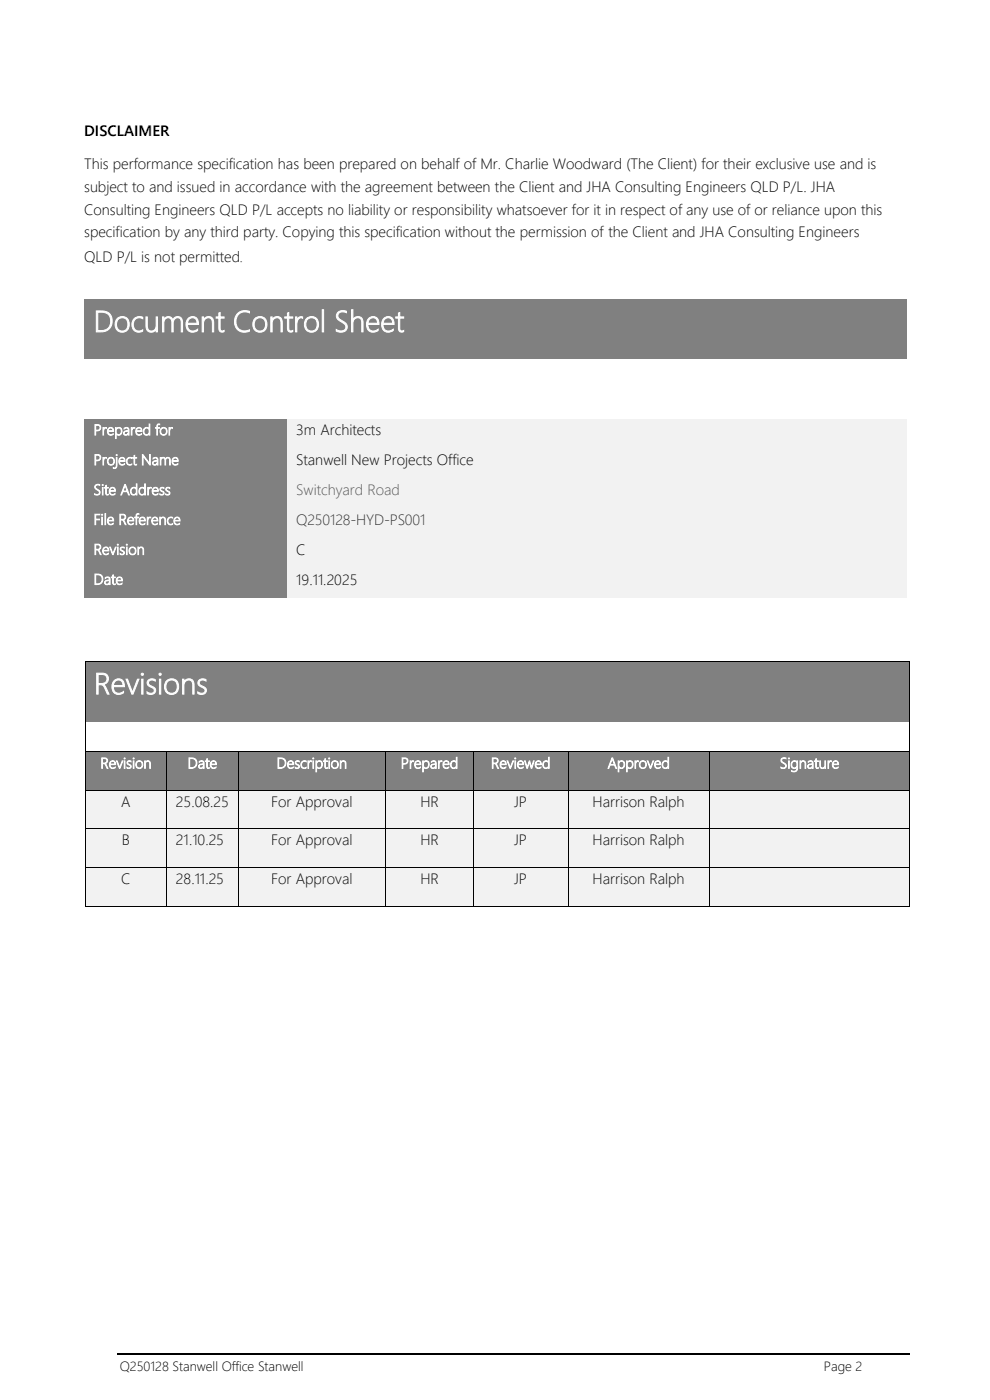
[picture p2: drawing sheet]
<svg xmlns="http://www.w3.org/2000/svg" width="210mm" height="297mm" viewBox="0 0 210 297" stroke-linecap="round" stroke-linejoin="round" font-family="sans-serif">
<defs><g id="words">
<g font-size="6.3" fill="#fff">
<text x="19.9" y="70.4">D</text>
<text x="24.1" y="70.4">ocument Control Sheet</text>
<text x="19.9" y="147.3">Revisions</text>
</g>
<g font-size="3.2">
<text x="17.9" y="28.8">DISCLAIMER</text>
<text x="17.9" y="35.8">This performance specification has been prepared on behalf of Mr. Charlie Woodward (The Client) for their exclusive use and is</text>
<text x="17.9" y="40.6">subject to and issued in accordance with the agreement between the Client and JHA Consulting Engineers QLD P/L. JHA</text>
<text x="17.9" y="45.5">Consulting Engineers QLD P/L accepts no liability or responsibility whatsoever for it in respect of any use of or reliance upon this</text>
<text x="17.9" y="50.4">specification by any third party. Copying this specification without the permission of the Client and JHA Consulting Engineers</text>
<text x="17.9" y="55.6">QLD P/L is not permitted.</text>
<text x="62.8" y="92.3">3m Architects</text>
<text x="62.8" y="98.7">Stanwell New Projects Office</text>
<text x="62.8" y="117.7">C</text>
<text x="62.8" y="124">19.11.2025</text>
<text x="25.7" y="171.2">A</text>
<text x="37.3" y="171.2">25.08.25</text>
<text x="57.5" y="171.2">For Approval</text>
<text x="89.2" y="171.2">HR</text>
<text x="109.1" y="171.2">JP</text>
<text x="125.7" y="171.2">Harrison Ralph</text>
<text x="25.8" y="179.3">B</text>
<text x="37.3" y="179.3">21.10.25</text>
<text x="57.5" y="179.3">For Approval</text>
<text x="89.2" y="179.3">HR</text>
<text x="109.1" y="179.3">JP</text>
<text x="125.7" y="179.3">Harrison Ralph</text>
<text x="25.7" y="187.6">C</text>
<text x="37.3" y="187.6">28.11.25</text>
<text x="57.5" y="187.6">For Approval</text>
<text x="89.2" y="187.6">HR</text>
<text x="109.1" y="187.6">JP</text>
<text x="125.7" y="187.6">Harrison Ralph</text>
</g>
<g font-size="3.2" fill="#fff">
<text x="19.9" y="92.3">Prepared for</text>
<text x="19.9" y="98.7">Project Name</text>
<text x="19.9" y="105">Site Address</text>
<text x="19.9" y="111.3">File Reference</text>
<text x="19.9" y="117.7">Revision</text>
<text x="19.9" y="124">Date</text>
<text x="21.3" y="163">Revision</text>
<text x="39.8" y="163">Date</text>
<text x="58.7" y="163">Description</text>
<text x="85" y="163">Prepared</text>
<text x="104.2" y="163">Reviewed</text>
<text x="128.9" y="163">Approved</text>
<text x="165.4" y="163">Signature</text>
</g>
<text font-size="3.2" fill="#585858" x="62.8" y="105">Switchyard Road</text>
<text font-size="3.2" fill="#333" x="62.8" y="111.3">Q250128-HYD-PS001</text>
<g font-size="2.8">
<text x="25.4" y="290.8">Q250128 Stanwell Office Stanwell</text>
<text x="174.8" y="290.8">Page 2</text>
</g>
</g></defs>
<path d="M24.9 287.3h168.2" fill="none" stroke="#000" stroke-width=".25"/>
<g fill="#808080">
<path d="M17.9 63.5h174.5v12.7h-174.5z" fill-rule="evenodd"/>
<path d="M19.9 63.5h170.6v12.7h-170.6z" fill-rule="evenodd"/>
<path d="M24.1 63.5h61.7v8.5h-61.7z" fill-rule="evenodd"/>
<path d="M17.9 88.9h43v6.3h-43z" fill-rule="evenodd"/>
<path d="M19.9 88.9h39.1v6.3h-39.1z" fill-rule="evenodd"/>
</g>
<g fill="#f2f2f2">
<path d="M60.9 88.9h131.5v6.3h-131.5z" fill-rule="evenodd"/>
<path d="M62.8 88.9h127.7v6.3h-127.7z" fill-rule="evenodd"/>
</g>
<g fill="#808080">
<path d="M17.9 95.2h43v6.4h-43z" fill-rule="evenodd"/>
<path d="M19.9 95.2h39.1v6.4h-39.1z" fill-rule="evenodd"/>
</g>
<g fill="#f2f2f2">
<path d="M60.9 95.2h131.5v6.4h-131.5z" fill-rule="evenodd"/>
<path d="M62.8 95.2h127.7v6.4h-127.7z" fill-rule="evenodd"/>
</g>
<g fill="#808080">
<path d="M17.9 101.6h43v6.3h-43z" fill-rule="evenodd"/>
<path d="M19.9 101.6h39.1v6.3h-39.1z" fill-rule="evenodd"/>
</g>
<g fill="#f2f2f2">
<path d="M60.9 101.6h131.5v6.3h-131.5z" fill-rule="evenodd"/>
<path d="M62.8 101.6h127.7v6.3h-127.7z" fill-rule="evenodd"/>
</g>
<g fill="#808080">
<path d="M17.9 107.9h43v6.3h-43z" fill-rule="evenodd"/>
<path d="M19.9 107.9h39.1v6.3h-39.1z" fill-rule="evenodd"/>
</g>
<g fill="#f2f2f2">
<path d="M60.9 107.9h131.5v6.3h-131.5z" fill-rule="evenodd"/>
<path d="M62.8 107.9h127.7v6.3h-127.7z" fill-rule="evenodd"/>
</g>
<g fill="#808080">
<path d="M17.9 114.2h43v6.4h-43z" fill-rule="evenodd"/>
<path d="M19.9 114.2h39.1v6.4h-39.1z" fill-rule="evenodd"/>
</g>
<g fill="#f2f2f2">
<path d="M60.9 114.2h131.5v6.4h-131.5z" fill-rule="evenodd"/>
<path d="M62.8 114.2h127.7v6.4h-127.7z" fill-rule="evenodd"/>
</g>
<g fill="#808080">
<path d="M17.9 120.6h43v6.3h-43z" fill-rule="evenodd"/>
<path d="M19.9 120.6h39.1v6.3h-39.1z" fill-rule="evenodd"/>
</g>
<g fill="#f2f2f2">
<path d="M60.9 120.6h131.5v6.3h-131.5z" fill-rule="evenodd"/>
<path d="M62.8 120.6h127.7v6.3h-127.7z" fill-rule="evenodd"/>
</g>
<g fill="#808080">
<path d="M18.1 140.4h64.1v12.7h-64.1z" fill-rule="evenodd"/>
<path d="M19.9 140.4h60.4v12.7h-60.4z" fill-rule="evenodd"/>
<path d="M82.3 140.4h25.9v12.7h-25.9z" fill-rule="evenodd"/>
<path d="M84.2 140.4h22.1v12.7h-22.1z" fill-rule="evenodd"/>
<path d="M108.2 140.4h26v12.7h-26z" fill-rule="evenodd"/>
<path d="M110.1 140.4h22.2v12.7h-22.2z" fill-rule="evenodd"/>
<path d="M134.2 140.4h26.1v12.7h-26.1z" fill-rule="evenodd"/>
<path d="M136.1 140.4h22.3v12.7h-22.3z" fill-rule="evenodd"/>
<path d="M160.3 140.4h32.6v12.7h-32.6z" fill-rule="evenodd"/>
<path d="M162.2 140.4h28.9v12.7h-28.9z" fill-rule="evenodd"/>
</g>
<g fill="#000">
<path d="M17.9 140.2h.2v.2h-.2z" fill-rule="evenodd"/>
<path d="M17.9 140.2h.2v.2h-.2z" fill-rule="evenodd"/>
<path d="M82.3 140.2h.1v.2h-.1z" fill-rule="evenodd"/>
<path d="M108.2 140.2h.2v.2h-.2z" fill-rule="evenodd"/>
<path d="M134.2 140.2h.2v.2h-.2z" fill-rule="evenodd"/>
<path d="M160.3 140.2h.2v.2h-.2z" fill-rule="evenodd"/>
<path d="M192.9 140.2h.2v.2h-.2z" fill-rule="evenodd"/>
<path d="M192.9 140.2h.2v.2h-.2z" fill-rule="evenodd"/>
</g>
<path d="M18 140.4v19M18.1 140.3h64.2M82.4 140.3h25.8M108.4 140.3h25.8M134.4 140.3h25.9M160.5 140.3h32.4M193 140.4v19" fill="none" stroke="#000" stroke-width=".21"/>
<g fill="#808080">
<path d="M18.1 159.6h17.2v8h-17.2z" fill-rule="evenodd"/>
<path d="M19.9 159.6h13.6v6.3h-13.6z" fill-rule="evenodd"/>
<path d="M35.5 159.6h14.9v8h-14.9z" fill-rule="evenodd"/>
<path d="M37.3 159.6h11.3v6.3h-11.3z" fill-rule="evenodd"/>
<path d="M50.6 159.6h31.1v8h-31.1z" fill-rule="evenodd"/>
<path d="M52.4 159.6h27.5v6.3h-27.5z" fill-rule="evenodd"/>
<path d="M81.9 159.6h18.4v8h-18.4z" fill-rule="evenodd"/>
<path d="M83.7 159.6h14.8v6.3h-14.8z" fill-rule="evenodd"/>
<path d="M100.5 159.6h19.9v8h-19.9z" fill-rule="evenodd"/>
<path d="M102.3 159.6h16.3v6.3h-16.3z" fill-rule="evenodd"/>
<path d="M120.6 159.6h29.8v8h-29.8z" fill-rule="evenodd"/>
<path d="M122.4 159.6h26.2v6.3h-26.2z" fill-rule="evenodd"/>
<path d="M150.6 159.6h42.3v8h-42.3z" fill-rule="evenodd"/>
<path d="M152.4 159.6h38.7v6.3h-38.7z" fill-rule="evenodd"/>
</g>
<g fill="#000">
<path d="M17.9 159.4h.2v.2h-.2z" fill-rule="evenodd"/>
<path d="M35.3 159.4h.2v.2h-.2z" fill-rule="evenodd"/>
<path d="M50.4 159.4h.2v.2h-.2z" fill-rule="evenodd"/>
<path d="M81.7 159.4h.2v.2h-.2z" fill-rule="evenodd"/>
<path d="M81.9 159.4h.4v.2h-.4z" fill-rule="evenodd"/>
<path d="M82.3 159.4h.1v.2h-.1z" fill-rule="evenodd"/>
<path d="M100.3 159.4h.2v.2h-.2z" fill-rule="evenodd"/>
<path d="M108.2 159.4h.2v.2h-.2z" fill-rule="evenodd"/>
<path d="M120.4 159.4h.2v.2h-.2z" fill-rule="evenodd"/>
<path d="M134.2 159.4h.2v.2h-.2z" fill-rule="evenodd"/>
<path d="M150.4 159.4h.2v.2h-.2z" fill-rule="evenodd"/>
<path d="M160.3 159.4h.2v.2h-.2z" fill-rule="evenodd"/>
<path d="M192.9 159.4h.2v.2h-.2z" fill-rule="evenodd"/>
</g>
<g fill="none" stroke="#000" stroke-width=".21">
<path d="M18 159.6v8M18.1 159.5h17.2M35.4 159.6v8M35.5 159.5h14.9M50.5 159.6v8M50.6 159.5h31.1M81.8 159.6v8M82.4 159.5h17.9M100.4 159.6v8M100.5 159.5h7.7M108.4 159.5h12M120.5 159.6v8"/>
<path d="M120.6 159.5h13.6M134.4 159.5h16M150.5 159.6v8M150.6 159.5h9.7M160.5 159.5h32.4M193 159.6v8"/>
</g>
<g fill="#f2f2f2">
<path d="M18.1 167.7h17.2v8.1h-17.2z" fill-rule="evenodd"/>
<path d="M19.9 167.7h13.6v6.4h-13.6z" fill-rule="evenodd"/>
<path d="M35.5 167.7h14.9v8.1h-14.9z" fill-rule="evenodd"/>
<path d="M37.3 167.7h11.3v6.4h-11.3z" fill-rule="evenodd"/>
<path d="M50.6 167.7h31.1v8.1h-31.1z" fill-rule="evenodd"/>
<path d="M52.4 167.7h27.5v6.4h-27.5z" fill-rule="evenodd"/>
<path d="M81.9 167.7h18.4v8.1h-18.4z" fill-rule="evenodd"/>
<path d="M83.7 167.7h14.8v6.4h-14.8z" fill-rule="evenodd"/>
<path d="M100.5 167.7h19.9v8.1h-19.9z" fill-rule="evenodd"/>
<path d="M102.3 167.7h16.3v6.4h-16.3z" fill-rule="evenodd"/>
<path d="M120.6 167.7h29.8v8.1h-29.8z" fill-rule="evenodd"/>
<path d="M122.4 167.7h26.2v6.4h-26.2z" fill-rule="evenodd"/>
<path d="M150.6 167.7h42.3v8.1h-42.3z" fill-rule="evenodd"/>
<path d="M152.4 167.7h38.7v6.4h-38.7z" fill-rule="evenodd"/>
</g>
<g fill="#000">
<path d="M17.9 167.6h.2v.1h-.2z" fill-rule="evenodd"/>
<path d="M35.3 167.6h.2v.1h-.2z" fill-rule="evenodd"/>
<path d="M50.4 167.6h.2v.1h-.2z" fill-rule="evenodd"/>
<path d="M81.7 167.6h.2v.1h-.2z" fill-rule="evenodd"/>
<path d="M100.3 167.6h.2v.1h-.2z" fill-rule="evenodd"/>
<path d="M120.4 167.6h.2v.1h-.2z" fill-rule="evenodd"/>
<path d="M150.4 167.6h.2v.1h-.2z" fill-rule="evenodd"/>
<path d="M192.9 167.6h.2v.1h-.2z" fill-rule="evenodd"/>
</g>
<g fill="none" stroke="#000" stroke-width=".21">
<path d="M18 167.7v8.1M18.1 167.7h17.2M35.4 167.7v8.1M35.5 167.7h14.9M50.5 167.7v8.1M50.6 167.7h31.1M81.8 167.7v8.1M81.9 167.7h18.4M100.4 167.7v8.1M100.5 167.7h19.9M120.5 167.7v8.1M120.6 167.7h29.8"/>
<path d="M150.5 167.7v8.1M150.6 167.7h42.3M193 167.7v8.1"/>
</g>
<g fill="#f2f2f2">
<path d="M18.1 175.9h17.2v8.1h-17.2z" fill-rule="evenodd"/>
<path d="M19.9 175.9h13.6v6.4h-13.6z" fill-rule="evenodd"/>
<path d="M35.5 175.9h14.9v8.1h-14.9z" fill-rule="evenodd"/>
<path d="M37.3 175.9h11.3v6.4h-11.3z" fill-rule="evenodd"/>
<path d="M50.6 175.9h31.1v8.1h-31.1z" fill-rule="evenodd"/>
<path d="M52.4 175.9h27.5v6.4h-27.5z" fill-rule="evenodd"/>
<path d="M81.9 175.9h18.4v8.1h-18.4z" fill-rule="evenodd"/>
<path d="M83.7 175.9h14.8v6.4h-14.8z" fill-rule="evenodd"/>
<path d="M100.5 175.9h19.9v8.1h-19.9z" fill-rule="evenodd"/>
<path d="M102.3 175.9h16.3v6.4h-16.3z" fill-rule="evenodd"/>
<path d="M120.6 175.9h29.8v8.1h-29.8z" fill-rule="evenodd"/>
<path d="M122.4 175.9h26.2v6.4h-26.2z" fill-rule="evenodd"/>
<path d="M150.6 175.9h42.3v8.1h-42.3z" fill-rule="evenodd"/>
<path d="M152.4 175.9h38.7v6.4h-38.7z" fill-rule="evenodd"/>
</g>
<g fill="#000">
<path d="M17.9 175.8h.2v.1h-.2z" fill-rule="evenodd"/>
<path d="M35.3 175.8h.2v.1h-.2z" fill-rule="evenodd"/>
<path d="M50.4 175.8h.2v.1h-.2z" fill-rule="evenodd"/>
<path d="M81.7 175.8h.2v.1h-.2z" fill-rule="evenodd"/>
<path d="M100.3 175.8h.2v.1h-.2z" fill-rule="evenodd"/>
<path d="M120.4 175.8h.2v.1h-.2z" fill-rule="evenodd"/>
<path d="M150.4 175.8h.2v.1h-.2z" fill-rule="evenodd"/>
<path d="M192.9 175.8h.2v.1h-.2z" fill-rule="evenodd"/>
</g>
<g fill="none" stroke="#000" stroke-width=".21">
<path d="M18 175.9v8.1M18.1 175.8h17.2M35.4 175.9v8.1M35.5 175.8h14.9M50.5 175.9v8.1M50.6 175.8h31.1M81.8 175.9v8.1M81.9 175.8h18.4M100.4 175.9v8.1M100.5 175.8h19.9M120.5 175.9v8.1M120.6 175.8h29.8"/>
<path d="M150.5 175.9v8.1M150.6 175.8h42.3M193 175.9v8.1"/>
</g>
<g fill="#f2f2f2">
<path d="M18.1 184.1h17.2v8h-17.2z" fill-rule="evenodd"/>
<path d="M19.9 184.1h13.6v6.3h-13.6z" fill-rule="evenodd"/>
<path d="M35.5 184.1h14.9v8h-14.9z" fill-rule="evenodd"/>
<path d="M37.3 184.1h11.3v6.3h-11.3z" fill-rule="evenodd"/>
<path d="M50.6 184.1h31.1v8h-31.1z" fill-rule="evenodd"/>
<path d="M52.4 184.1h27.5v6.3h-27.5z" fill-rule="evenodd"/>
<path d="M81.9 184.1h18.4v8h-18.4z" fill-rule="evenodd"/>
<path d="M83.7 184.1h14.8v6.3h-14.8z" fill-rule="evenodd"/>
<path d="M100.5 184.1h19.9v8h-19.9z" fill-rule="evenodd"/>
<path d="M102.3 184.1h16.3v6.3h-16.3z" fill-rule="evenodd"/>
<path d="M120.6 184.1h29.8v8h-29.8z" fill-rule="evenodd"/>
<path d="M122.4 184.1h26.2v6.3h-26.2z" fill-rule="evenodd"/>
<path d="M150.6 184.1h42.3v8h-42.3z" fill-rule="evenodd"/>
<path d="M152.4 184.1h38.7v6.3h-38.7z" fill-rule="evenodd"/>
</g>
<g fill="#000">
<path d="M17.9 184h.2v.1h-.2z" fill-rule="evenodd"/>
<path d="M17.9 192.1h.2v.2h-.2z" fill-rule="evenodd"/>
<path d="M17.9 192.1h.2v.2h-.2z" fill-rule="evenodd"/>
<path d="M35.3 184h.2v.1h-.2z" fill-rule="evenodd"/>
<path d="M35.3 192.1h.2v.2h-.2z" fill-rule="evenodd"/>
<path d="M50.4 184h.2v.1h-.2z" fill-rule="evenodd"/>
<path d="M50.4 192.1h.2v.2h-.2z" fill-rule="evenodd"/>
<path d="M81.7 184h.2v.1h-.2z" fill-rule="evenodd"/>
<path d="M81.7 192.1h.2v.2h-.2z" fill-rule="evenodd"/>
<path d="M100.3 184h.2v.1h-.2z" fill-rule="evenodd"/>
<path d="M100.3 192.1h.2v.2h-.2z" fill-rule="evenodd"/>
<path d="M120.4 184h.2v.1h-.2z" fill-rule="evenodd"/>
<path d="M120.4 192.1h.2v.2h-.2z" fill-rule="evenodd"/>
<path d="M150.4 184h.2v.1h-.2z" fill-rule="evenodd"/>
<path d="M150.4 192.1h.2v.2h-.2z" fill-rule="evenodd"/>
<path d="M192.9 184h.2v.1h-.2z" fill-rule="evenodd"/>
<path d="M192.9 192.1h.2v.2h-.2z" fill-rule="evenodd"/>
<path d="M192.9 192.1h.2v.2h-.2z" fill-rule="evenodd"/>
</g>
<g fill="none" stroke="#000" stroke-width=".21">
<path d="M18 184.1v8M18.1 184h17.2M18.1 192.2h17.2M35.4 184.1v8M35.5 184h14.9M35.5 192.2h14.9M50.5 184.1v8M50.6 184h31.1M50.6 192.2h31.1M81.8 184.1v8M81.9 184h18.4M81.9 192.2h18.4"/>
<path d="M100.4 184.1v8M100.5 184h19.9M100.5 192.2h19.9M120.5 184.1v8M120.6 184h29.8M120.6 192.2h29.8M150.5 184.1v8M150.6 184h42.3M150.6 192.2h42.3M193 184.1v8"/>
</g>
<use href="#words"/>
</svg>
